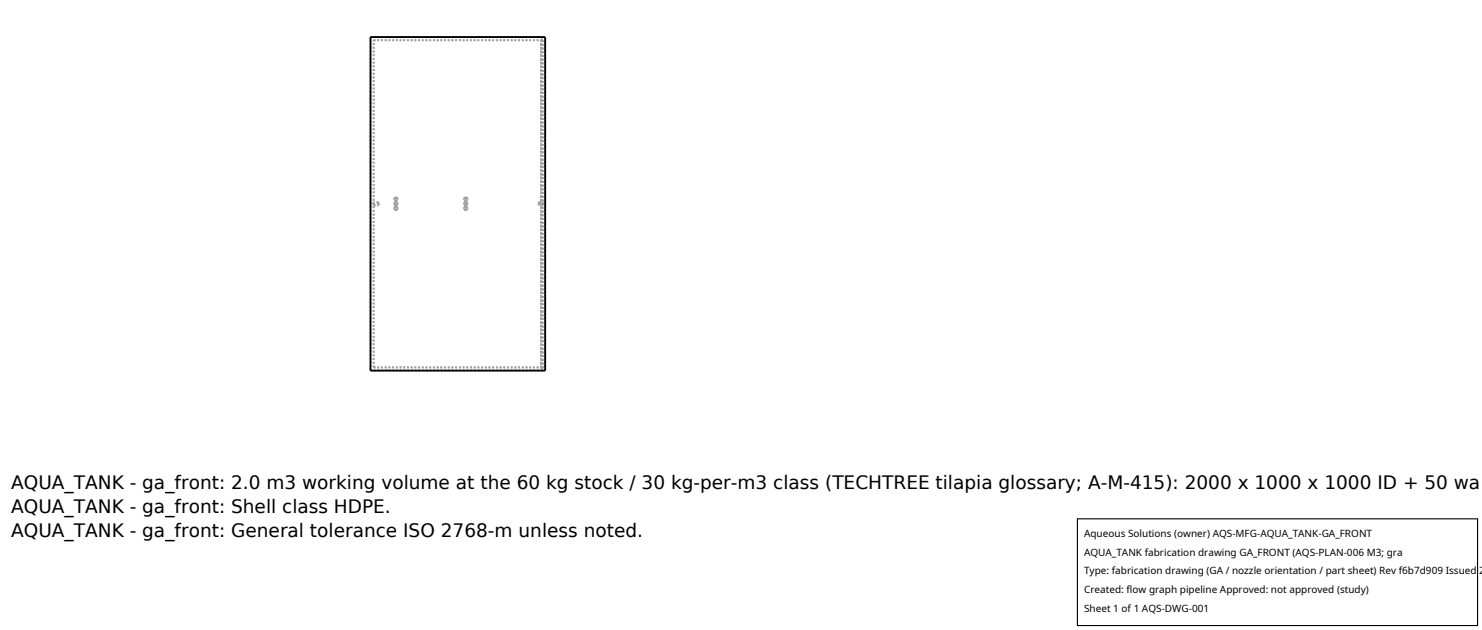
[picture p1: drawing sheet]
<svg xmlns="http://www.w3.org/2000/svg" width="212mm" height="90mm" viewBox="0 0 212 90" stroke-linecap="round" stroke-linejoin="round" font-family="sans-serif">
<defs><g id="words">
<g font-size="2.6">
<text x="1.6" y="69.8">AQUA_TANK - ga_front: 2.0 m3 working volume at the 60 kg stock / 30 kg-per-m3 class (TECHTREE tilapia glossary; A-M-415): 2000 x 1000 x 1000 ID + 50 wa</text>
<text x="1.6" y="73.3">AQUA_TANK - ga_front: Shell class HDPE.</text>
<text x="1.6" y="76.7">AQUA_TANK - ga_front: General tolerance ISO 2768-m unless noted.</text>
</g>
<g font-size="1.4">
<text x="154.8" y="76.6">Aqueous Solutions (owner) AQS-MFG-AQUA_TANK-GA_FRONT</text>
<text x="154.8" y="79.3">AQUA_TANK fabrication drawing GA_FRONT (AQS-PLAN-006 M3; gra</text>
<text x="154.8" y="82">Type: fabrication drawing (GA / nozzle orientation / part sheet) Rev f6b7d909 Issued 2</text>
<text x="154.8" y="84.7">Created: flow graph pipeline Approved: not approved (study)</text>
<text x="154.8" y="87.4">Sheet 1 of 1 AQS-DWG-001</text>
</g>
</g></defs>
<g fill="none" stroke="#a0a0a0" stroke-width=".26" stroke-dasharray=".3 .3" stroke-linecap="butt">
<path d="M52.9 5.3h25M53.4 5.7h23.9M77.3 5.6h.2M53.4 28.9v.4M53.4 29.3v-.4M53.4 29.3h.7M54.1 28.9v.4M54.1 29.3v-.4M54.1 28.9h-.7M56.5 29.5l-.2 .3 .2 .2 .3-.2-.1-.2-.2-.1M56.5 28.9l-.2 .2 .2 .2 .3-.2-.1-.2h-.2M56.5 28.2l-.1 .1-.1 .2 .3 .2 .1-.1 .1-.2-.3-.2"/>
<path d="M56.5 29.5l.2 .1 .1 .2-.3 .2-.2-.2 .2-.3M56.5 28.9h.2l.1 .2-.3 .2-.2-.2 .2-.2M56.5 28.2l.3 .2-.1 .2-.1 .1-.3-.2 .1-.2 .1-.1M56.5 29.6l.2 .2-.2 .1-.1-.1 .1-.2M56.5 28.9l.2 .2-.1 .2-.2-.2 .1-.2M56.5 28.3l.2 .1-.1 .2-.2-.2 .1-.1M56.5 29.6l-.1 .2 .1 .1 .2-.1-.2-.2M56.5 28.9l-.1 .2 .2 .2 .1-.2-.2-.2M56.5 28.3l-.1 .1 .1 .2 .2-.2-.2-.1M66.5 29.5l.3 .3-.3 .2-.1-.1-.1-.1 .1-.2 .1-.1M66.5 28.9l.3 .2-.3 .2h-.1l-.1-.2v-.2h.2M66.5 28.2l.3 .2-.3 .3-.2-.2v-.2l.2-.1"/>
<path d="M66.5 29.5l-.1 .1-.1 .2 .1 .1 .1 .1 .3-.2-.3-.3M66.5 28.9h-.2v.2l.1 .2h.1l.3-.2-.3-.2M66.5 28.2l-.2 .1v.2l.2 .2 .3-.3-.3-.2M66.5 29.6l-.2 .2 .2 .1 .2-.1-.2-.2M66.5 28.9l-.2 .2 .2 .2 .2-.2-.2-.2M66.5 28.3l-.2 .2 .2 .1 .2-.2-.2-.1M66.5 29.6l.2 .2-.2 .1-.2-.1 .2-.2M66.5 28.9l.2 .2-.2 .2-.2-.2 .2-.2M66.5 28.3l.2 .1-.2 .2-.2-.1 .2-.2M77 28.9v.4M77 29.3v-.4M77 28.9h.5"/>
<path d="M77.5 28.9v.4M77.5 29.3v-.4M77.5 29.3h-.5M52.9 52.9h25M52.9 52.9v-47.6M53.4 52.5v-46.8M53.4 52.5h23.9M77.3 52.5v-46.8M77.3 52.6v-47M77.3 52.6h.2M77.5 52.6v-47M77.9 52.9v-47.6"/>
</g>
<path d="M52.9 5.3h25v47.6h-25z" fill="none" stroke="#000" stroke-width=".26"/>
<path d="M153.9 74.1h57.1v15.2h-57.1z" fill="#fff" stroke="#000" stroke-width=".16"/>
<use href="#words"/>
</svg>
